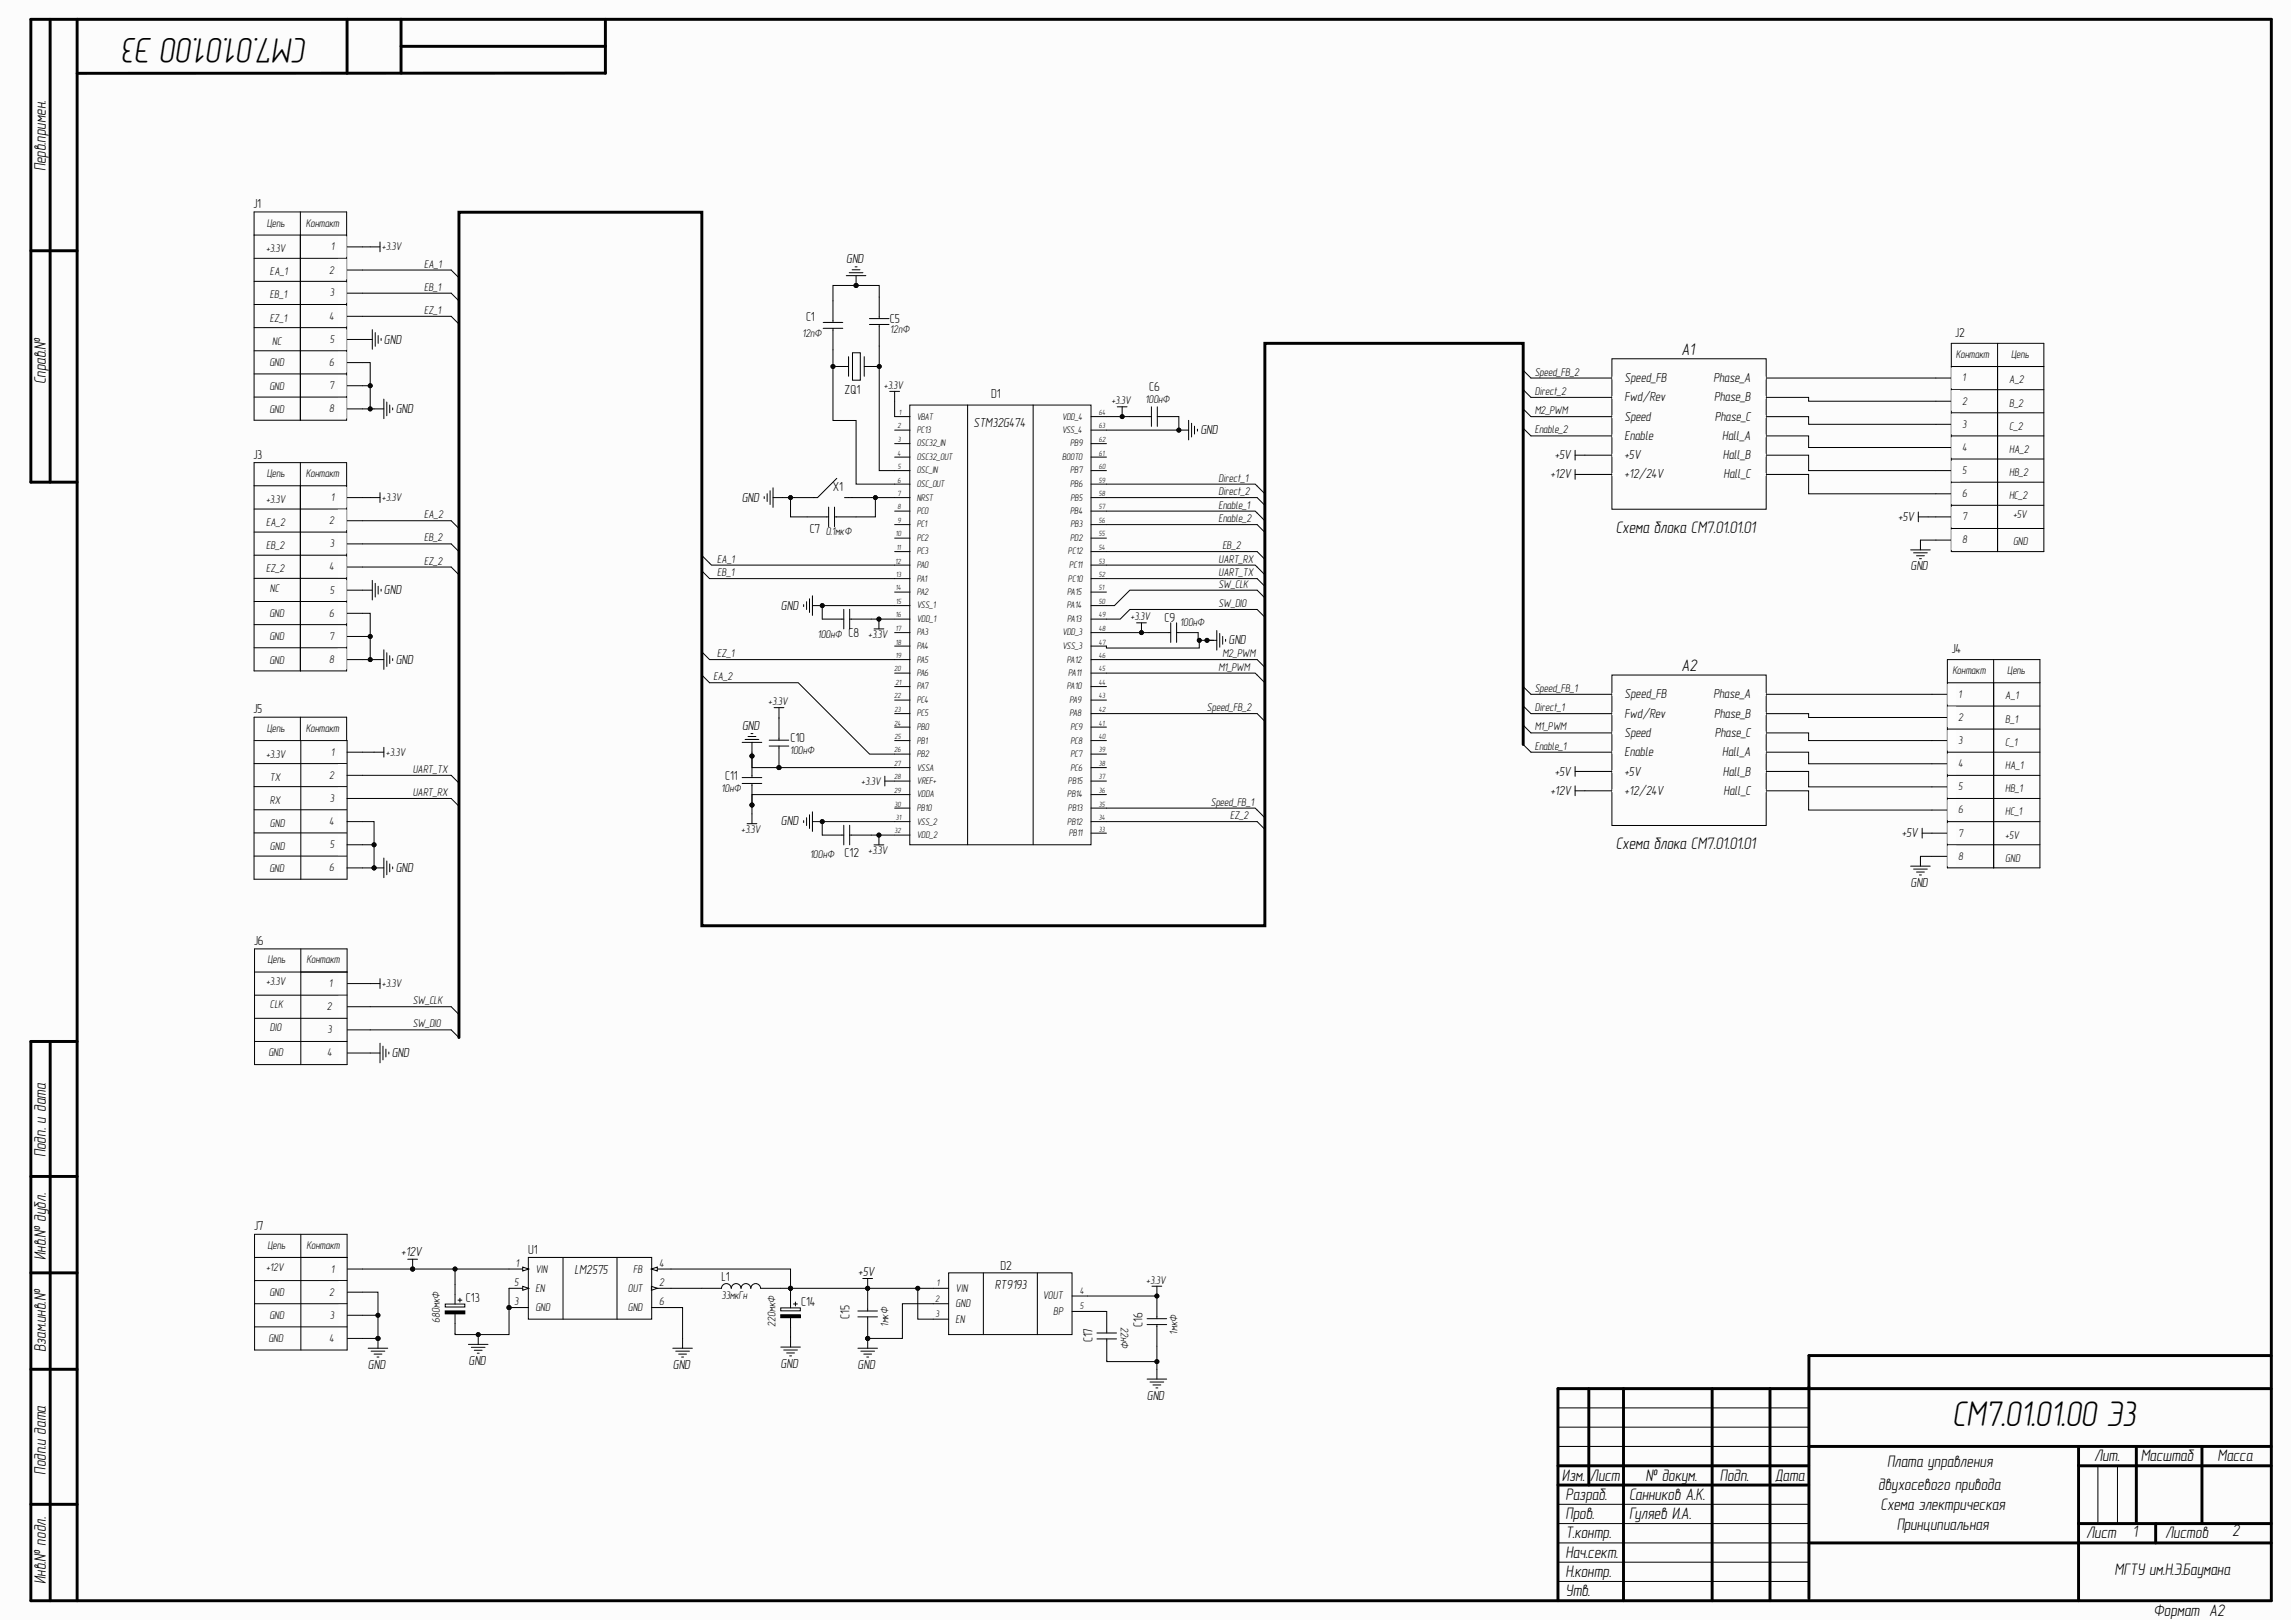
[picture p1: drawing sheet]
<svg xmlns="http://www.w3.org/2000/svg" width="594mm" height="420mm" viewBox="0 0 594 420" stroke-linecap="round" stroke-linejoin="round" font-family="sans-serif">
<defs><g id="words">
<g font-size="9.3">
<text x="79.6" y="9.7" transform="rotate(-180 79.6 9.7)">СМ7.01.01.00 Э3</text>
<text x="505.2" y="369.3">СМ7.01.01.00 Э3</text>
</g>
<g font-size="4.4">
<text x="435.2" y="92">A1</text>
<text x="418.2" y="137.9">Схема блока СМ7.01.01.01</text>
<text x="435.2" y="173.8">A2</text>
<text x="418.2" y="219.7">Схема блока СМ7.01.01.01</text>
<text x="404.2" y="383.3">Изм.</text>
<text x="411.5" y="383.3">Лист</text>
<text x="425.9" y="383.3">№ докум.</text>
<text x="445.1" y="383.3">Подп.</text>
<text x="459.3" y="383.3">Дата</text>
<text x="488.4" y="379.6">Плата управления</text>
<text x="542" y="378.3">Лит.</text>
<text x="554.1" y="378.3">Масштаб</text>
<text x="573.9" y="378.3">Масса</text>
<text x="405.2" y="388.3">Разраб.</text>
<text x="421.6" y="388.3">Санников А.К.</text>
<text x="486.1" y="385.7">двухосевого привода</text>
<text x="405.2" y="393.3">Пров.</text>
<text x="421.6" y="393.3">Гуляев И.А.</text>
<text x="486.7" y="391">Схема электрическая</text>
<text x="490.9" y="396">Принципиальная</text>
<text x="405.2" y="398.2">Т.контр.</text>
<text x="539.9" y="398.2">Лист</text>
<text x="551.9" y="398">1</text>
<text x="560.4" y="398.2">Листов</text>
<text x="577.7" y="397.7">2</text>
<text x="405.2" y="403.2">Нач.сект.</text>
<text x="547.3" y="407.7">МГТУ им.Н.Э.Баумана</text>
<text x="405.2" y="413.2">Утв.</text>
<text x="405.2" y="408.2">Н.контр.</text>
<text x="557.4" y="418.5">Формат A2</text>
</g>
<g font-size="4.3">
<text x="11.8" y="44.4" transform="rotate(-90 11.8 44.4)">Перв.примен.</text>
<text x="11.8" y="99.5" transform="rotate(-90 11.8 99.5)">Справ.№</text>
<text x="11.8" y="299.6" transform="rotate(-90 11.8 299.6)">Подп. и дата</text>
<text x="11.8" y="326.2" transform="rotate(-90 11.8 326.2)">Инв.№ дубл.</text>
<text x="11.8" y="350.1" transform="rotate(-90 11.8 350.1)">Взам.инв.№</text>
<text x="11.8" y="381.8" transform="rotate(-90 11.8 381.8)">Подп.и дата</text>
<text x="11.8" y="410.1" transform="rotate(-90 11.8 410.1)">Инв.№ подл.</text>
</g>
<g font-size="3.4">
<text x="65.5" y="53.8">J1</text>
<text x="219" y="68.1">GND</text>
<text x="208.6" y="83.2">C1</text>
<text x="230.3" y="83.5">C5</text>
<text x="99.4" y="88.9">GND</text>
<text x="506" y="87.1">J2</text>
<text x="297.4" y="101.1">C6</text>
<text x="420.5" y="98.9">Speed_FB</text>
<text x="443.4" y="98.9">Phase_A</text>
<text x="102.4" y="106.9">GND</text>
<text x="218.6" y="102.1">ZQ1</text>
<text x="256.5" y="103.1">D1</text>
<text x="420.5" y="103.9">Fwd/Rev</text>
<text x="443.6" y="103.9">Phase_B</text>
<text x="252" y="110.7">STM32G474</text>
<text x="310.7" y="112.4">GND</text>
<text x="420.5" y="108.9">Speed</text>
<text x="420.5" y="113.9">Enable</text>
<text x="443.8" y="108.9">Phase_C</text>
<text x="445.7" y="113.9">Hall_A</text>
<text x="65.5" y="118.8">J3</text>
<text x="402.4" y="118.9">+5V</text>
<text x="420.5" y="118.9">+5V</text>
<text x="445.9" y="118.9">Hall_B</text>
<text x="401.3" y="123.8">+12V</text>
<text x="420.5" y="123.8">+12/24V</text>
<text x="446.1" y="123.8">Hall_C</text>
<text x="192" y="129.8">GND</text>
<text x="215.6" y="127.1">X1</text>
<text x="491.3" y="134.8">+5V</text>
<text x="209.6" y="138">C7</text>
<text x="494.5" y="147.7">GND</text>
<text x="99.4" y="153.8">GND</text>
<text x="202.1" y="157.8">GND</text>
<text x="301.4" y="161">C9</text>
<text x="219.6" y="165">C8</text>
<text x="318" y="166.8">GND</text>
<text x="102.4" y="171.8">GND</text>
<text x="505" y="169">J4</text>
<text x="65.5" y="184.7">J5</text>
<text x="420.5" y="180.8">Speed_FB</text>
<text x="420.5" y="185.8">Fwd/Rev</text>
<text x="443.4" y="180.8">Phase_A</text>
<text x="443.6" y="185.8">Phase_B</text>
<text x="192.1" y="188.9">GND</text>
<text x="204.6" y="192">C10</text>
<text x="420.5" y="190.8">Speed</text>
<text x="443.8" y="190.8">Phase_C</text>
<text x="420.5" y="195.8">Enable</text>
<text x="445.7" y="195.8">Hall_A</text>
<text x="187.7" y="202">C11</text>
<text x="402.4" y="200.8">+5V</text>
<text x="420.5" y="200.8">+5V</text>
<text x="445.9" y="200.8">Hall_B</text>
<text x="401.3" y="205.8">+12V</text>
<text x="420.5" y="205.8">+12/24V</text>
<text x="446.1" y="205.8">Hall_C</text>
<text x="202.1" y="213.7">GND</text>
<text x="218.6" y="221.9">C12</text>
<text x="492.2" y="216.7">+5V</text>
<text x="102.4" y="225.7">GND</text>
<text x="494.5" y="229.6">GND</text>
<text x="65.7" y="244.6">J6</text>
<text x="101.4" y="273.6">GND</text>
<text x="65.7" y="318.5">J7</text>
<text x="103.8" y="325.2">+12V</text>
<text x="136.7" y="324.5">U1</text>
<text x="148.7" y="329.8">LM2575</text>
<text x="259" y="328.8">D2</text>
<text x="186.7" y="331.5">L1</text>
<text x="222.1" y="330.3">+5V</text>
<text x="257.5" y="333.7">RT9193</text>
<text x="120.6" y="337.1">C13</text>
<text x="207.4" y="338.1">C14</text>
<text x="219.9" y="341.5" transform="rotate(-90 219.9 341.5)">C15</text>
<text x="282.7" y="347.5" transform="rotate(-90 282.7 347.5)">C17</text>
<text x="295.7" y="343.5" transform="rotate(-90 295.7 343.5)">C16</text>
<text x="121.3" y="353.4">GND</text>
<text x="95.2" y="354.4">GND</text>
<text x="174.2" y="354.4">GND</text>
<text x="202" y="354.1">GND</text>
<text x="222" y="354.4">GND</text>
<text x="296.8" y="362.4">GND</text>
</g>
<g font-size="2.9">
<text x="69" y="58.7">Цепь</text>
<text x="79.2" y="58.7">Контакт</text>
<text x="68.9" y="65.3">+3.3V</text>
<text x="85.6" y="64.8">1</text>
<text x="98.9" y="64.8">+3.3V</text>
<text x="69.9" y="71.3">EA_1</text>
<text x="85.2" y="70.8">2</text>
<text x="109.8" y="69.3">EA_1</text>
<text x="69.9" y="77.3">EB_1</text>
<text x="85.3" y="76.8">3</text>
<text x="109.8" y="75.2">EB_1</text>
<text x="69.9" y="83.3">EZ_1</text>
<text x="85.2" y="82.8">4</text>
<text x="109.8" y="81.2">EZ_1</text>
<text x="70.5" y="89.3">NC</text>
<text x="85.3" y="88.8">5</text>
<text x="207.6" y="87.2">12пФ</text>
<text x="230.3" y="86.1">12пФ</text>
<text x="69.7" y="94.8">GND</text>
<text x="85.2" y="94.8">6</text>
<text x="506.2" y="92.6">Контакт</text>
<text x="520.5" y="92.6">Цепь</text>
<text x="69.7" y="100.8">GND</text>
<text x="85.2" y="100.8">7</text>
<text x="228.7" y="100.7">+3.3V</text>
<text x="397.2" y="97.2">Speed_FB_2</text>
<text x="507.8" y="98.7">1</text>
<text x="520" y="99.2">A_2</text>
<text x="69.7" y="106.8">GND</text>
<text x="85.2" y="106.8">8</text>
<text x="287.6" y="104.6">+3.3V</text>
<text x="296.4" y="104.2">100нФ</text>
<text x="397.2" y="102.2">Direct_2</text>
<text x="397.2" y="107.2">M2_PWM</text>
<text x="507.8" y="104.7">2</text>
<text x="520" y="105.2">B_2</text>
<text x="397.2" y="112.2">Enable_2</text>
<text x="507.8" y="110.7">3</text>
<text x="520" y="111.2">C_2</text>
<text x="507.8" y="116.7">4</text>
<text x="520" y="117.2">HA_2</text>
<text x="69" y="123.5">Цепь</text>
<text x="79.2" y="123.5">Контакт</text>
<text x="315.3" y="124.7">Direct_1</text>
<text x="507.8" y="122.7">5</text>
<text x="520" y="123.2">HB_2</text>
<text x="68.9" y="130.2">+3.3V</text>
<text x="85.6" y="129.7">1</text>
<text x="98.9" y="129.7">+3.3V</text>
<text x="315.3" y="128.2">Direct_2</text>
<text x="315.3" y="131.7">Enable_1</text>
<text x="507.8" y="128.7">6</text>
<text x="520" y="129.2">HC_2</text>
<text x="68.9" y="136.2">EA_2</text>
<text x="85.2" y="135.7">2</text>
<text x="109.8" y="134.2">EA_2</text>
<text x="315.3" y="135.2">Enable_2</text>
<text x="507.8" y="134.7">7</text>
<text x="521" y="134.2">+5V</text>
<text x="68.9" y="142.2">EB_2</text>
<text x="85.3" y="141.7">3</text>
<text x="109.8" y="140.2">EB_2</text>
<text x="213.7" y="138.5">0.1мкФ</text>
<text x="316.4" y="142.2">EB_2</text>
<text x="507.8" y="140.7">8</text>
<text x="521" y="141.2">GND</text>
<text x="68.9" y="148.2">EZ_2</text>
<text x="85.2" y="147.7">4</text>
<text x="109.8" y="146.2">EZ_2</text>
<text x="185.6" y="145.6">EA_1</text>
<text x="185.6" y="149.2">EB_1</text>
<text x="315.3" y="149.2">UART_TX</text>
<text x="315.3" y="145.6">UART_RX</text>
<text x="69.9" y="153.2">NC</text>
<text x="85.3" y="153.7">5</text>
<text x="315.3" y="152.2">SW_CLK</text>
<text x="69.7" y="159.8">GND</text>
<text x="85.2" y="159.7">6</text>
<text x="292.6" y="160.6">+3.3V</text>
<text x="315.3" y="157.1">SW_DIO</text>
<text x="69.7" y="165.8">GND</text>
<text x="85.2" y="165.7">7</text>
<text x="211.6" y="165.1">100нФ</text>
<text x="224.7" y="165.3">+3.3V</text>
<text x="305.4" y="162.1">100нФ</text>
<text x="69.7" y="171.8">GND</text>
<text x="85.2" y="171.7">8</text>
<text x="185.6" y="170.2">EZ_1</text>
<text x="315.3" y="173.6">M1_PWM</text>
<text x="316.4" y="170.2">M2_PWM</text>
<text x="184.6" y="176.1">EA_2</text>
<text x="397.2" y="179.1">Speed_FB_1</text>
<text x="505.3" y="174.6">Контакт</text>
<text x="519.5" y="174.6">Цепь</text>
<text x="198.8" y="182.6">+3.3V</text>
<text x="312.4" y="184.1">Speed_FB_2</text>
<text x="397.2" y="184.1">Direct_1</text>
<text x="506.8" y="180.6">1</text>
<text x="519" y="181.1">A_1</text>
<text x="69" y="189.4">Цепь</text>
<text x="79.2" y="189.4">Контакт</text>
<text x="397.2" y="189.1">M1_PWM</text>
<text x="506.8" y="186.7">2</text>
<text x="519" y="187.1">B_1</text>
<text x="68.9" y="196.1">+3.3V</text>
<text x="85.6" y="195.6">1</text>
<text x="99.9" y="195.6">+3.3V</text>
<text x="204.4" y="195.3">100нФ</text>
<text x="397.2" y="194.1">Enable_1</text>
<text x="506.8" y="192.7">3</text>
<text x="519" y="193.1">C_1</text>
<text x="69.9" y="202.1">TX</text>
<text x="85.2" y="201.6">2</text>
<text x="106.8" y="200.1">UART_TX</text>
<text x="222.9" y="203.1">+3.3V</text>
<text x="506.8" y="198.6">4</text>
<text x="519" y="199.1">HA_1</text>
<text x="69.9" y="208">RX</text>
<text x="85.3" y="207.6">3</text>
<text x="106.8" y="206.1">UART_RX</text>
<text x="186.7" y="205.1">10нФ</text>
<text x="313.4" y="208.5">Speed_FB_1</text>
<text x="506.8" y="204.6">5</text>
<text x="519" y="205.1">HB_1</text>
<text x="69.9" y="214">GND</text>
<text x="85.2" y="213.6">4</text>
<text x="191.8" y="215.6">+3.3V</text>
<text x="318.4" y="212.1">EZ_2</text>
<text x="506.8" y="210.6">6</text>
<text x="519" y="211.1">HC_1</text>
<text x="69.9" y="220">GND</text>
<text x="85.3" y="219.5">5</text>
<text x="224.7" y="221.1">+3.3V</text>
<text x="506.8" y="216.6">7</text>
<text x="519" y="217.1">+5V</text>
<text x="69.7" y="225.6">GND</text>
<text x="85.2" y="225.5">6</text>
<text x="209.6" y="222.1">100нФ</text>
<text x="506.8" y="222.6">8</text>
<text x="519" y="223.1">GND</text>
<text x="69.2" y="249.4">Цепь</text>
<text x="79.3" y="249.4">Контакт</text>
<text x="68.9" y="255">+3.3V</text>
<text x="85.1" y="255.5">1</text>
<text x="98.9" y="255.5">+3.3V</text>
<text x="69.9" y="261">CLK</text>
<text x="84.6" y="261.6">2</text>
<text x="106.8" y="260">SW_CLK</text>
<text x="69.9" y="267">DIO</text>
<text x="84.8" y="267.5">3</text>
<text x="106.8" y="265.9">SW_DIO</text>
<text x="69.5" y="273.5">GND</text>
<text x="84.7" y="273.5">4</text>
<text x="69.2" y="323.3">Цепь</text>
<text x="79.3" y="323.3">Контакт</text>
<text x="68.9" y="328.9">+12V</text>
<text x="85.6" y="329.4">1</text>
<text x="133.4" y="327.9">1</text>
<text x="138.6" y="329.4">VIN</text>
<text x="163.8" y="329.4">FB</text>
<text x="170.6" y="327.9">4</text>
<text x="69.7" y="335.4">GND</text>
<text x="85.2" y="335.4">2</text>
<text x="133.1" y="332.9">5</text>
<text x="138.6" y="334.4">EN</text>
<text x="162.5" y="334.4">OUT</text>
<text x="170.6" y="332.9">2</text>
<text x="247.3" y="334.4">VIN</text>
<text x="296.7" y="332.3">+3.3V</text>
<text x="69.7" y="341.5">GND</text>
<text x="85.3" y="341.4">3</text>
<text x="133.1" y="337.9">3</text>
<text x="138.6" y="339.4">GND</text>
<text x="162.5" y="339.4">GND</text>
<text x="170.6" y="337.9">6</text>
<text x="186.7" y="336.2">33мкГн</text>
<text x="247.3" y="338.4">GND</text>
<text x="269.9" y="336.4">VOUT</text>
<text x="272.6" y="340.4">BP</text>
<text x="69.5" y="347.4">GND</text>
<text x="85.2" y="347.4">4</text>
<text x="113.8" y="342.5" transform="rotate(-90 113.8 342.5)">680мкФ</text>
<text x="200.7" y="343.5" transform="rotate(-90 200.7 343.5)">220мкФ</text>
<text x="229.9" y="343.5" transform="rotate(-90 229.9 343.5)">1мкФ</text>
<text x="247.3" y="342.4">EN</text>
<text x="290.1" y="343.5" transform="rotate(90 290.1 343.5)">22нФ</text>
<text x="304.8" y="345.5" transform="rotate(-90 304.8 345.5)">1мкФ</text>
</g>
<g font-size="2.5">
<text x="237.3" y="108.6">VBAT</text>
<text x="237.3" y="112.1">PC13</text>
<text x="274.9" y="108.6">VDD_4</text>
<text x="274.9" y="112.1">VSS_4</text>
<text x="237.3" y="115.6">OSC32_IN</text>
<text x="237.3" y="119.1">OSC32_OUT</text>
<text x="274.9" y="119.1">BOOT0</text>
<text x="277" y="115.6">PB9</text>
<text x="237.3" y="122.6">OSC_IN</text>
<text x="277" y="122.6">PB7</text>
<text x="237.3" y="126">OSC_OUT</text>
<text x="237.3" y="129.6">NRST</text>
<text x="277" y="126">PB6</text>
<text x="277.1" y="129.6">PB5</text>
<text x="237.3" y="133.1">PC0</text>
<text x="237.3" y="136.5">PC1</text>
<text x="277" y="133.1">PB4</text>
<text x="277.1" y="136.5">PB3</text>
<text x="237.3" y="140.1">PC2</text>
<text x="237.3" y="143.5">PC3</text>
<text x="276.4" y="143.5">PC12</text>
<text x="277" y="140.1">PD2</text>
<text x="237.3" y="147">PA0</text>
<text x="276.7" y="147">PC11</text>
<text x="237.3" y="150.6">PA1</text>
<text x="237.3" y="154">PA2</text>
<text x="276.2" y="154">PA15</text>
<text x="276.4" y="150.6">PC10</text>
<text x="237.3" y="157.5">VSS_1</text>
<text x="237.3" y="161">VDD_1</text>
<text x="276.1" y="157.5">PA14</text>
<text x="276.2" y="161">PA13</text>
<text x="237.3" y="164.5">PA3</text>
<text x="237.3" y="168">PA4</text>
<text x="275" y="164.5">VDD_3</text>
<text x="275" y="168">VSS_3</text>
<text x="237.3" y="171.5">PA5</text>
<text x="276.1" y="171.5">PA12</text>
<text x="237.3" y="175">PA6</text>
<text x="237.3" y="178.4">PA7</text>
<text x="276.1" y="178.4">PA10</text>
<text x="276.5" y="175">PA11</text>
<text x="237.3" y="182">PC4</text>
<text x="237.3" y="185.5">PC5</text>
<text x="276.8" y="182">PA9</text>
<text x="276.8" y="185.5">PA8</text>
<text x="237.3" y="188.9">PB0</text>
<text x="277.1" y="188.9">PC9</text>
<text x="237.3" y="192.5">PB1</text>
<text x="237.3" y="195.9">PB2</text>
<text x="277.1" y="192.5">PC8</text>
<text x="277.1" y="195.9">PC7</text>
<text x="237.3" y="199.5">VSSA</text>
<text x="237.3" y="203">VREF+</text>
<text x="276.4" y="203">PB15</text>
<text x="277.1" y="199.5">PC6</text>
<text x="237.3" y="206.4">VDDA</text>
<text x="237.3" y="210">PB10</text>
<text x="276.2" y="206.4">PB14</text>
<text x="276.4" y="210">PB13</text>
<text x="237.3" y="213.4">VSS_2</text>
<text x="276.2" y="213.4">PB12</text>
<text x="237.3" y="216.9">VDD_2</text>
<text x="276.6" y="216.4">PB11</text>
<text x="242.3" y="333">1</text>
<text x="279.5" y="335">4</text>
<text x="242" y="337">2</text>
<text x="242.1" y="341">3</text>
<text x="279.5" y="339">5</text>
</g>
<g font-size="2">
<text x="232.6" y="107.4">1</text>
<text x="284.4" y="107.4">64</text>
<text x="232.3" y="110.9">2</text>
<text x="284.4" y="110.9">63</text>
<text x="232.3" y="117.9">4</text>
<text x="232.4" y="114.5">3</text>
<text x="284.4" y="114.5">62</text>
<text x="284.4" y="117.9">61</text>
<text x="232.3" y="124.9">6</text>
<text x="232.4" y="121.4">5</text>
<text x="284.4" y="121.4">60</text>
<text x="284.4" y="124.9">59</text>
<text x="232.3" y="128.4">7</text>
<text x="232.3" y="131.9">8</text>
<text x="284.4" y="128.4">58</text>
<text x="284.4" y="131.9">57</text>
<text x="232.3" y="135.4">9</text>
<text x="284.4" y="135.4">56</text>
<text x="231.8" y="138.9">10</text>
<text x="232" y="142.4">11</text>
<text x="284.4" y="138.9">55</text>
<text x="284.4" y="142.4">54</text>
<text x="231.7" y="145.9">12</text>
<text x="231.9" y="149.4">13</text>
<text x="284.4" y="145.9">53</text>
<text x="284.4" y="149.4">52</text>
<text x="231.8" y="152.8">14</text>
<text x="284.4" y="152.8">51</text>
<text x="231.8" y="159.9">16</text>
<text x="231.9" y="156.4">15</text>
<text x="284.4" y="156.4">50</text>
<text x="284.4" y="159.9">49</text>
<text x="231.8" y="163.3">17</text>
<text x="231.8" y="166.9">18</text>
<text x="284.4" y="163.3">48</text>
<text x="284.4" y="166.9">47</text>
<text x="231.4" y="173.8">20</text>
<text x="231.8" y="170.3">19</text>
<text x="284.4" y="170.3">46</text>
<text x="284.4" y="173.8">45</text>
<text x="231.8" y="177.4">21</text>
<text x="284.4" y="177.4">44</text>
<text x="231.4" y="180.8">22</text>
<text x="231.5" y="184.3">23</text>
<text x="284.4" y="180.8">43</text>
<text x="284.4" y="184.3">42</text>
<text x="231.4" y="187.8">24</text>
<text x="231.5" y="191.3">25</text>
<text x="284.4" y="187.8">41</text>
<text x="284.4" y="191.3">40</text>
<text x="231.4" y="194.8">26</text>
<text x="284.4" y="194.8">39</text>
<text x="231.4" y="198.3">27</text>
<text x="231.4" y="201.8">28</text>
<text x="284.4" y="198.3">38</text>
<text x="284.4" y="201.8">37</text>
<text x="231.4" y="205.2">29</text>
<text x="231.5" y="208.8">30</text>
<text x="284.4" y="205.2">36</text>
<text x="284.4" y="208.8">35</text>
<text x="231.5" y="215.7">32</text>
<text x="231.9" y="212.3">31</text>
<text x="284.4" y="212.3">34</text>
<text x="284.4" y="215.3">33</text>
</g>
</g></defs>
<g fill="#fcfcfc">
<path d="M0 0h592.8v419.4h-592.8z" fill-rule="evenodd"/>
<path d="M0 0h592.8v419.4h-592.8z" fill-rule="evenodd"/>
</g>
<g fill="none" stroke="#000" stroke-width=".76">
<path d="M13 5v119.8M20 5v409.4M89.8 5v14M103.8 5v13.9M103.8 12h52.9M156.7 18.9l-136.7 .1M156.7 5v14M8 64.9h12M20 124.8h-12v-119.8h579.9v409.4h-579.9v-144.8h12M13 269.6v144.8M8 304.6h12M8 329.5h12"/>
<path d="M8 354.5h12M411.2 359.5v24.9M420.2 359.5v54.9M443.1 359.5v54.9M458.1 359.5v54.9M587.8 350.9h-119.6v62.9M587.9 359.5h-184.7v54.9M403.2 379.5h64.9M468.1 374.4h119.8M538 374.4v40M538 379.5h49.9M552.9 374.4v20"/>
<path d="M569.9 374.4v20M8 389.4h12M403.2 384.4h64.9M468.1 399.4h119.8M538 394.4h49.9M557.9 394.4v5"/>
</g>
<g fill="none" stroke="#000" stroke-width=".26">
<path d="M231.5 107.9h4M231.5 111.3h4M231.5 114.8h4M231.5 118.3h4M235.5 104.9h46.9v113.8h-46.9zM250.4 104.9v113.8M267.4 104.9v113.8M282.4 107.9h4M282.4 111.3h4M282.4 114.8h4M282.4 118.3h4M231.5 121.8h4"/>
<path d="M231.5 125.3h4M231.5 128.8h4M231.5 132.3h4M231.5 135.8h4M231.5 139.3h4M282.4 121.8h4M282.4 125.3h4M282.4 128.8h4M282.4 132.3h4M282.4 135.8h4M282.4 139.3h4M231.5 142.8h4"/>
<path d="M231.5 146.3h4M231.5 149.8h4M231.5 153.3h4M231.5 156.8h4M282.4 142.8h4M282.4 146.3h4M282.4 149.8h4M282.4 153.3h4M282.4 156.8h4M231.5 160.3h4M231.5 163.8h4M231.5 167.3h4"/>
<path d="M231.5 170.8h4M231.5 174.3h4M231.5 177.7h4M282.4 160.3h4M282.4 163.8h4M282.4 167.3h4M282.4 170.8h4M282.4 174.3h4M282.4 177.7h4M417.2 174.8h39.9v38.9h-39.9zM231.5 181.2h4M231.5 184.7h4"/>
<path d="M231.5 188.2h4M231.5 191.7h4M231.5 195.2h4M231.5 198.7h4M282.4 181.2h4M282.4 184.7h4M282.4 188.2h4M282.4 191.7h4M282.4 195.2h4M282.4 198.7h4M231.5 202.2h4M231.5 205.7h4"/>
<path d="M231.5 209.2h4M231.5 212.7h4M231.5 216.2h4M282.4 202.2h4M282.4 205.7h4M282.4 209.2h4M282.4 212.7h4M282.4 215.7h4M241.5 333.5h4M241.5 337.5h4M245.5 329.5h32v16h-32zM254.5 329.5v16"/>
<path d="M268.5 329.5v16M277.5 335.5h4M277.5 339.5h4M241.5 341.5h4M403.2 374.4h64.9M403.2 364.5h64.9M403.2 369.5h64.9M543 379.5v14.9M548 379.5v14.9M403.2 394.4h64.9M403.2 399.4h64.9M403.2 389.4h64.9"/>
<path d="M403.2 409.4h64.9M403.2 404.4h64.9"/>
</g>
<path d="M456.1 178.7l1 1-1 1.1-1-1.1 1-1v2.1z" fill-rule="evenodd" fill="#fefefe"/>
<path d="M456.1 178.7l1 1-1 1.1-1-1.1 1-1v2.1z" fill="none" stroke="#fefefe" stroke-width=".26"/>
<path d="M456.1 183.7l1 1-1 1.1-1-1.1 1-1v2.1z" fill-rule="evenodd" fill="#fefefe"/>
<path d="M456.1 183.7l1 1-1 1.1-1-1.1 1-1v2.1z" fill="none" stroke="#fefefe" stroke-width=".26"/>
<path d="M456.1 188.7l1 1-1 1.1-1-1.1 1-1v2.1z" fill-rule="evenodd" fill="#fefefe"/>
<path d="M456.1 188.7l1 1-1 1.1-1-1.1 1-1v2.1z" fill="none" stroke="#fefefe" stroke-width=".26"/>
<path d="M456.1 193.7l1 1-1 1-1-1 1-1v2z" fill-rule="evenodd" fill="#fefefe"/>
<path d="M456.1 193.7l1 1-1 1-1-1 1-1v2z" fill="none" stroke="#fefefe" stroke-width=".26"/>
<path d="M456.1 198.7l1 1-1 1-1-1 1-1v2z" fill-rule="evenodd" fill="#fefefe"/>
<path d="M456.1 198.7l1 1-1 1-1-1 1-1v2z" fill="none" stroke="#fefefe" stroke-width=".26"/>
<path d="M456.1 203.7l1 1-1 1-1-1 1-1v2z" fill-rule="evenodd" fill="#fefefe"/>
<path d="M456.1 203.7l1 1-1 1-1-1 1-1v2z" fill="none" stroke="#fefefe" stroke-width=".26"/>
<path d="M418.2 178.7l1 1-1 1.1-1-1.1 1-1v2.1z" fill-rule="evenodd" fill="#fefefe"/>
<path d="M418.2 178.7l1 1-1 1.1-1-1.1 1-1v2.1z" fill="none" stroke="#fefefe" stroke-width=".26"/>
<path d="M418.2 183.7l1 1-1 1.1-1-1.1 1-1v2.1z" fill-rule="evenodd" fill="#fefefe"/>
<path d="M418.2 183.7l1 1-1 1.1-1-1.1 1-1v2.1z" fill="none" stroke="#fefefe" stroke-width=".26"/>
<path d="M418.2 188.7l1 1-1 1.1-1-1.1 1-1v2.1z" fill-rule="evenodd" fill="#fefefe"/>
<path d="M418.2 188.7l1 1-1 1.1-1-1.1 1-1v2.1z" fill="none" stroke="#fefefe" stroke-width=".26"/>
<path d="M418.2 193.7l1 1-1 1-1-1 1-1v2z" fill-rule="evenodd" fill="#fefefe"/>
<path d="M418.2 193.7l1 1-1 1-1-1 1-1v2z" fill="none" stroke="#fefefe" stroke-width=".26"/>
<path d="M418.2 198.7l1 1-1 1-1-1 1-1v2z" fill-rule="evenodd" fill="#fefefe"/>
<path d="M418.2 198.7l1 1-1 1-1-1 1-1v2z" fill="none" stroke="#fefefe" stroke-width=".26"/>
<path d="M418.2 203.7l1 1-1 1-1-1 1-1v2z" fill-rule="evenodd" fill="#fefefe"/>
<path d="M418.2 203.7l1 1-1 1-1-1 1-1v2z" fill="none" stroke="#fefefe" stroke-width=".26"/>
<path d="M417.2 92.9h39.9v38.9h-39.9z" fill="none" stroke="#000" stroke-width=".26"/>
<path d="M456.1 96.9l1 1-1 1-1-1 1-1v2z" fill-rule="evenodd" fill="#fefefe"/>
<path d="M456.1 96.9l1 1-1 1-1-1 1-1v2z" fill="none" stroke="#fefefe" stroke-width=".26"/>
<path d="M456.1 101.9l1 1-1 1-1-1 1-1v2z" fill-rule="evenodd" fill="#fefefe"/>
<path d="M456.1 101.9l1 1-1 1-1-1 1-1v2z" fill="none" stroke="#fefefe" stroke-width=".26"/>
<path d="M456.1 106.8l1 1.1-1 1-1-1 1-1.1v2.1z" fill-rule="evenodd" fill="#fefefe"/>
<path d="M456.1 106.8l1 1.1-1 1-1-1 1-1.1v2.1z" fill="none" stroke="#fefefe" stroke-width=".26"/>
<path d="M456.1 111.8l1 1-1 1.1-1-1.1 1-1v2.1z" fill-rule="evenodd" fill="#fefefe"/>
<path d="M456.1 111.8l1 1-1 1.1-1-1.1 1-1v2.1z" fill="none" stroke="#fefefe" stroke-width=".26"/>
<path d="M456.1 116.8l1 1-1 1.1-1-1.1 1-1v2.1z" fill-rule="evenodd" fill="#fefefe"/>
<path d="M456.1 116.8l1 1-1 1.1-1-1.1 1-1v2.1z" fill="none" stroke="#fefefe" stroke-width=".26"/>
<path d="M456.1 121.8l1 1-1 1-1-1 1-1v2z" fill-rule="evenodd" fill="#fefefe"/>
<path d="M456.1 121.8l1 1-1 1-1-1 1-1v2z" fill="none" stroke="#fefefe" stroke-width=".26"/>
<path d="M418.2 96.9l1 1-1 1-1-1 1-1v2z" fill-rule="evenodd" fill="#fefefe"/>
<path d="M418.2 96.9l1 1-1 1-1-1 1-1v2z" fill="none" stroke="#fefefe" stroke-width=".26"/>
<path d="M418.2 101.9l1 1-1 1-1-1 1-1v2z" fill-rule="evenodd" fill="#fefefe"/>
<path d="M418.2 101.9l1 1-1 1-1-1 1-1v2z" fill="none" stroke="#fefefe" stroke-width=".26"/>
<path d="M418.2 106.8l1 1.1-1 1-1-1 1-1.1v2.1z" fill-rule="evenodd" fill="#fefefe"/>
<path d="M418.2 106.8l1 1.1-1 1-1-1 1-1.1v2.1z" fill="none" stroke="#fefefe" stroke-width=".26"/>
<path d="M418.2 111.8l1 1-1 1.1-1-1.1 1-1v2.1z" fill-rule="evenodd" fill="#fefefe"/>
<path d="M418.2 111.8l1 1-1 1.1-1-1.1 1-1v2.1z" fill="none" stroke="#fefefe" stroke-width=".26"/>
<path d="M418.2 116.8l1 1-1 1.1-1-1.1 1-1v2.1z" fill-rule="evenodd" fill="#fefefe"/>
<path d="M418.2 116.8l1 1-1 1.1-1-1.1 1-1v2.1z" fill="none" stroke="#fefefe" stroke-width=".26"/>
<path d="M418.2 121.8l1 1-1 1-1-1 1-1v2z" fill-rule="evenodd" fill="#fefefe"/>
<path d="M418.2 121.8l1 1-1 1-1-1 1-1v2z" fill="none" stroke="#fefefe" stroke-width=".26"/>
<g fill="none" stroke="#000" stroke-width=".26">
<path d="M77.9 319.5v6M65.9 325.5v-6h23.9v6M65.9 331.5h23.9M65.9 337.5h23.9M88.8 328.5h5M88.8 334.5h5M299.4 335.8v5.6M65.9 343.5h23.9M65.9 349.5h23.9M88.8 340.5h5M88.8 346.5h5M296.9 342.9h5.1"/>
<path d="M296.9 341.4h5.1M299.4 342.9v5.6"/>
</g>
<path d="M87.7 344h2v5h-2z" fill-rule="evenodd" fill="#fefefe"/>
<path d="M87.7 344h2v5h-2z" fill="none" stroke="#fefefe" stroke-width=".26"/>
<path d="M87.7 337.9h2v5.1h-2z" fill-rule="evenodd" fill="#fefefe"/>
<path d="M87.7 337.9h2v5.1h-2z" fill="none" stroke="#fefefe" stroke-width=".26"/>
<path d="M87.7 331.8h2v5.1h-2z" fill-rule="evenodd" fill="#fefefe"/>
<path d="M87.7 331.8h2v5.1h-2z" fill="none" stroke="#fefefe" stroke-width=".26"/>
<path d="M87.7 326h2v5h-2z" fill-rule="evenodd" fill="#fefefe"/>
<path d="M87.7 326h2v5h-2z" fill="none" stroke="#fefefe" stroke-width=".26"/>
<g fill="none" stroke="#000" stroke-width=".26">
<path d="M501 97.9h5.1M505 88.9h24v53.9h-24zM505 94.9h24M517 88.9v53.9M501 103.9h5.1M501 109.8h5.1M501 115.8h5.1M505 100.9h24M505 106.9h24M505 112.8h24M505 118.8h24M501 121.8h5.1"/>
<path d="M501 127.8h5.1M501 133.8h5.1M501 139.8h5.1M505 124.8h24M505 130.8h24M505 136.8h24M77.9 325.5v24M89.8 325.5h-23.9v24M89.8 325.5v24"/>
</g>
<path d="M505.2 137.2h2v5h-2z" fill-rule="evenodd" fill="#fefefe"/>
<path d="M505.2 137.2h2v5h-2z" fill="none" stroke="#fefefe" stroke-width=".26"/>
<path d="M505.2 131.3h2v5.1h-2z" fill-rule="evenodd" fill="#fefefe"/>
<path d="M505.2 131.3h2v5.1h-2z" fill="none" stroke="#fefefe" stroke-width=".26"/>
<path d="M505.2 125.2h2v5.1h-2z" fill-rule="evenodd" fill="#fefefe"/>
<path d="M505.2 125.2h2v5.1h-2z" fill="none" stroke="#fefefe" stroke-width=".26"/>
<path d="M505.2 119.4h2v5.1h-2z" fill-rule="evenodd" fill="#fefefe"/>
<path d="M505.2 119.4h2v5.1h-2z" fill="none" stroke="#fefefe" stroke-width=".26"/>
<path d="M505.2 113.3h2v5.1h-2z" fill-rule="evenodd" fill="#fefefe"/>
<path d="M505.2 113.3h2v5.1h-2z" fill="none" stroke="#fefefe" stroke-width=".26"/>
<path d="M505.2 107.2h2v5.1h-2z" fill-rule="evenodd" fill="#fefefe"/>
<path d="M505.2 107.2h2v5.1h-2z" fill="none" stroke="#fefefe" stroke-width=".26"/>
<path d="M505.2 101.1h2v5.1h-2z" fill-rule="evenodd" fill="#fefefe"/>
<path d="M505.2 101.1h2v5.1h-2z" fill="none" stroke="#fefefe" stroke-width=".26"/>
<path d="M505.2 95.3h2v5.1h-2z" fill-rule="evenodd" fill="#fefefe"/>
<path d="M505.2 95.3h2v5.1h-2z" fill="none" stroke="#fefefe" stroke-width=".26"/>
<g fill="none" stroke="#000" stroke-width=".26">
<path d="M496.5 132.5v2.6M496.5 133.8h2.5M497 139.8v2.6M494.5 142.4h5.1M495.3 143.1h3.5M496 143.9h2.1M496.8 144.6h.5M500 179.7h5.1M504 170.8h24v53.9h-24zM504 176.8h24M516 170.8v53.9M500 185.7h5.1"/>
<path d="M500 191.7h5.1M500 197.7h5.1M504 188.7h24M504 194.7h24M504 182.8h24M500 203.7h5.1M500 209.7h5.1M500 215.7h5.1M504 200.7h24M504 206.7h24M504 212.7h24M504 218.7h24"/>
<path d="M500 221.7h5.1"/>
</g>
<path d="M504.1 219h2.1v5.1h-2.1z" fill-rule="evenodd" fill="#fefefe"/>
<path d="M504.1 219h2.1v5.1h-2.1z" fill="none" stroke="#fefefe" stroke-width=".26"/>
<path d="M504.1 213.2h2.1v5.1h-2.1z" fill-rule="evenodd" fill="#fefefe"/>
<path d="M504.1 213.2h2.1v5.1h-2.1z" fill="none" stroke="#fefefe" stroke-width=".26"/>
<path d="M504.1 207.1h2.1v5.1h-2.1z" fill-rule="evenodd" fill="#fefefe"/>
<path d="M504.1 207.1h2.1v5.1h-2.1z" fill="none" stroke="#fefefe" stroke-width=".26"/>
<path d="M504.1 201.3h2.1v5.1h-2.1z" fill-rule="evenodd" fill="#fefefe"/>
<path d="M504.1 201.3h2.1v5.1h-2.1z" fill="none" stroke="#fefefe" stroke-width=".26"/>
<path d="M504.1 195.2h2.1v5.1h-2.1z" fill-rule="evenodd" fill="#fefefe"/>
<path d="M504.1 195.2h2.1v5.1h-2.1z" fill="none" stroke="#fefefe" stroke-width=".26"/>
<path d="M504.1 189.1h2.1v5.1h-2.1z" fill-rule="evenodd" fill="#fefefe"/>
<path d="M504.1 189.1h2.1v5.1h-2.1z" fill="none" stroke="#fefefe" stroke-width=".26"/>
<path d="M504.1 183h2.1v5.1h-2.1z" fill-rule="evenodd" fill="#fefefe"/>
<path d="M504.1 183h2.1v5.1h-2.1z" fill="none" stroke="#fefefe" stroke-width=".26"/>
<path d="M504.1 177.2h2.1v5.1h-2.1z" fill-rule="evenodd" fill="#fefefe"/>
<path d="M504.1 177.2h2.1v5.1h-2.1z" fill="none" stroke="#fefefe" stroke-width=".26"/>
<path d="M497.5 214.4v2.6M497.5 215.7h2.5M494.5 224.2h5.1M495.3 225h3.5M496 225.7h2.1M496.8 226.5h.5M497 221.7v2.5" fill="none" stroke="#000" stroke-width=".26"/>
<circle cx="131.7" cy="338.5" r=".51" fill="#0e0e0e"/>
<circle cx="131.7" cy="338.5" r=".51" fill="none" stroke="#0e0e0e" stroke-width=".26"/>
<path d="M131.7 328.5h5.1" fill="none" stroke="#000" stroke-width=".26"/>
<path d="M135.3 328l1.5 .5-1.5 .5z" fill="#fbfbfb"/>
<path d="M131.7 333.5h5.1M135.3 328l1.5 .5-1.5 .5z" fill="none" stroke="#000" stroke-width=".26"/>
<path d="M135.3 333l1.5 .5-1.5 .5z" fill="#fbfbfb"/>
<path d="M135.3 333l1.5 .5-1.5 .5zM168.6 333.5h5.1" fill="none" stroke="#000" stroke-width=".26"/>
<path d="M168.6 333l1.5 .5-1.5 .5z" fill="#fbfbfb"/>
<path d="M168.6 333l1.5 .5-1.5 .5zM168.6 328.5h5.1" fill="none" stroke="#000" stroke-width=".26"/>
<path d="M168.6 328.5l1.5-.5v1z" fill="#fbfbfb"/>
<path d="M131.7 338.5h5.1M168.6 328.5l1.5-.5v1z" fill="none" stroke="#000" stroke-width=".26"/>
<circle cx="131.7" cy="338.5" r=".51" fill="#0e0e0e"/>
<circle cx="131.7" cy="338.5" r=".51" fill="none" stroke="#0e0e0e" stroke-width=".26"/>
<path d="M136.7 325.5h32v16h-32zM145.7 325.5v16M159.7 325.5v16M168.6 338.5h5.1" fill="none" stroke="#000" stroke-width=".26"/>
<circle cx="224.6" cy="346.5" r=".51" fill="#0e0e0e"/>
<circle cx="224.6" cy="346.5" r=".51" fill="none" stroke="#0e0e0e" stroke-width=".26"/>
<path d="M222 339.4h5.1M224.6 338.9v.5M222 340.9h5.1M224.6 340.9v5.6" fill="none" stroke="#000" stroke-width=".26"/>
<circle cx="224.6" cy="346.5" r=".51" fill="#0e0e0e"/>
<circle cx="224.6" cy="346.5" r=".51" fill="none" stroke="#0e0e0e" stroke-width=".26"/>
<path d="M224.6 333.8v5.1M222 349h5.1M222.8 349.8h3.6M223.6 350.5h2M224.3 351.3h.5M224.6 346.5v2.5" fill="none" stroke="#000" stroke-width=".26"/>
<circle cx="224.6" cy="346.5" r=".51" fill="#0e0e0e"/>
<circle cx="224.6" cy="346.5" r=".51" fill="none" stroke="#0e0e0e" stroke-width=".26"/>
<path d="M286.4 339.5v5.6M298.2 333h2.5M299.4 333v2.5M283.9 345.1h5.1M283.9 346.6h5.1M286.5 346.6v5.6M296.9 357h5.1M297.6 357.8h3.6M298.4 358.5h2M299.2 359.3h.5M299.4 354.5v2.5" fill="none" stroke="#000" stroke-width=".26"/>
<circle cx="299.4" cy="335.5" r=".51" fill="#0e0e0e"/>
<circle cx="299.4" cy="335.5" r=".51" fill="none" stroke="#0e0e0e" stroke-width=".26"/>
<path d="M105.5 326h2.6M106.8 326v2.5" fill="none" stroke="#000" stroke-width=".26"/>
<circle cx="106.8" cy="328.5" r=".51" fill="#0e0e0e"/>
<circle cx="106.8" cy="328.5" r=".51" fill="none" stroke="#0e0e0e" stroke-width=".26"/>
<path d="M115.2 337.6h5.1v.8h-5.1z" fill-rule="evenodd" fill="#fefefe"/>
<path d="M115.2 337.6h5.1v.8h-5.1zM115.2 339.4h5.1v.7h-5.1zM117.8 332.5v5.1M118.5 336.6h1M119 336.1v1M181.7 333.5h5a1.27 1.27 0 0 1 1.3-1.2 1.27 1.27 0 0 1 1.3 1.2 1.27 1.27 0 0 1 1.2-1.2 1.27 1.27 0 0 1 1.3 1.2 1.27 1.27 0 0 1 1.3-1.2 1.27 1.27 0 0 1 1.2 1.2 1.27 1.27 0 0 1 1.3-1.2 1.27 1.27 0 0 1 1.3 1.2h5M223.3 331h2.5M224.6 331v2.5M117.8 340.1v5.1" fill="none" stroke="#000" stroke-width=".26"/>
<path d="M115.2 339.4h5.1v.7h-5.1z" fill-rule="evenodd" fill="#000"/>
<circle cx="224.6" cy="333.5" r=".51" fill="#0e0e0e"/>
<circle cx="224.6" cy="333.5" r=".51" fill="none" stroke="#0e0e0e" stroke-width=".26"/>
<path d="M121.2 348h5.1M122 348.8h3.5M122.8 349.6h2M123.5 350.3h.5M123.8 345.5v2.5" fill="none" stroke="#000" stroke-width=".26"/>
<circle cx="123.8" cy="345.5" r=".51" fill="#0e0e0e"/>
<circle cx="123.8" cy="345.5" r=".51" fill="none" stroke="#0e0e0e" stroke-width=".26"/>
<circle cx="204.6" cy="333.5" r=".51" fill="#0e0e0e"/>
<circle cx="204.6" cy="333.5" r=".51" fill="none" stroke="#0e0e0e" stroke-width=".26"/>
<path d="M202.1 338.6h5v.7h-5z" fill-rule="evenodd" fill="#fefefe"/>
<path d="M202.1 338.6h5v.7h-5zM204.6 333.5v5.1M205.4 337.6h1M205.9 337.1v1M202.1 340.4h5v.7h-5zM204.6 341.1v2.6" fill="none" stroke="#000" stroke-width=".26"/>
<path d="M202.1 340.4h5v.7h-5z" fill-rule="evenodd" fill="#000"/>
<circle cx="204.6" cy="333.5" r=".51" fill="#0e0e0e"/>
<circle cx="204.6" cy="333.5" r=".51" fill="none" stroke="#0e0e0e" stroke-width=".26"/>
<g fill="none" stroke="#000" stroke-width=".26">
<path d="M95.3 349h5.1M96.1 349.8h3.5M96.8 350.5h2M97.6 351.3h.5M97.8 346.5v2.5M174.1 349h5.1M174.9 349.8h3.5M175.7 350.5h2M176.4 351.3h.5M176.7 346.5v2.5M202.1 348.7h5M202.8 349.5h3.6"/>
<path d="M203.6 350.3h2M204.4 351h.5M204.6 343.7v5"/>
</g>
<circle cx="97.8" cy="346.5" r=".51" fill="#0e0e0e"/>
<circle cx="97.8" cy="346.5" r=".51" fill="none" stroke="#0e0e0e" stroke-width=".26"/>
<path d="M65.9 251.6v-6h23.9v6M65.9 257.6h23.9M77.9 245.6v6M88.2 254.6h7.6M65.9 263.6h23.9M65.9 269.6h23.9M65.9 275.6h23.9M88.2 260.6h7.6M88.2 266.6h7.6M88.2 272.6h7.6" fill="none" stroke="#000" stroke-width=".26"/>
<path d="M87.7 270.1h2v5.1h-2z" fill-rule="evenodd" fill="#fefefe"/>
<path d="M87.7 270.1h2v5.1h-2z" fill="none" stroke="#fefefe" stroke-width=".26"/>
<path d="M87.7 264h2v5.1h-2z" fill-rule="evenodd" fill="#fefefe"/>
<path d="M87.7 264h2v5.1h-2z" fill="none" stroke="#fefefe" stroke-width=".26"/>
<path d="M87.7 257.9h2v5.1h-2z" fill-rule="evenodd" fill="#fefefe"/>
<path d="M87.7 257.9h2v5.1h-2z" fill="none" stroke="#fefefe" stroke-width=".26"/>
<path d="M87.7 252.1h2v5.1h-2z" fill-rule="evenodd" fill="#fefefe"/>
<path d="M87.7 252.1h2v5.1h-2z" fill="none" stroke="#fefefe" stroke-width=".26"/>
<g fill="none" stroke="#000" stroke-width=".26">
<path d="M65.8 191.7v-6h23.9v6M65.8 197.7h23.9M77.7 185.7v6M88.8 194.7h5M65.8 203.6h23.9M65.8 209.6h23.9M65.8 215.6h23.9M88.8 200.7h5M88.8 206.7h5M88.8 212.7h5M88.8 218.7h5M65.8 221.6h23.9"/>
<path d="M65.8 227.6h23.9M88.8 224.7h5M77.9 251.6v24M65.9 275.6v-24h23.9v24"/>
</g>
<path d="M87.6 222h2v5.1h-2z" fill-rule="evenodd" fill="#fefefe"/>
<path d="M87.6 222h2v5.1h-2z" fill="none" stroke="#fefefe" stroke-width=".26"/>
<path d="M87.6 216.2h2v5.1h-2z" fill-rule="evenodd" fill="#fefefe"/>
<path d="M87.6 216.2h2v5.1h-2z" fill="none" stroke="#fefefe" stroke-width=".26"/>
<path d="M87.6 210.1h2v5.1h-2z" fill-rule="evenodd" fill="#fefefe"/>
<path d="M87.6 210.1h2v5.1h-2z" fill="none" stroke="#fefefe" stroke-width=".26"/>
<path d="M87.6 204h2v5.1h-2z" fill-rule="evenodd" fill="#fefefe"/>
<path d="M87.6 204h2v5.1h-2z" fill="none" stroke="#fefefe" stroke-width=".26"/>
<path d="M87.6 197.9h2v5.1h-2z" fill-rule="evenodd" fill="#fefefe"/>
<path d="M87.6 197.9h2v5.1h-2z" fill="none" stroke="#fefefe" stroke-width=".26"/>
<path d="M87.6 192.1h2v5.1h-2z" fill-rule="evenodd" fill="#fefefe"/>
<path d="M87.6 192.1h2v5.1h-2z" fill="none" stroke="#fefefe" stroke-width=".26"/>
<g fill="none" stroke="#000" stroke-width=".26">
<path d="M65.8 119.8h23.9v53.9h-23.9zM77.7 119.8v53.9M65.8 125.8h23.9M65.8 131.8h23.9M65.8 137.7h23.9M88.7 128.8h5.1M88.7 134.8h5.1M65.8 143.7h23.9M65.8 149.7h23.9M65.8 155.7h23.9M88.7 140.8h5.1M88.7 146.8h5.1"/>
<path d="M88.7 152.8h5.1M88.7 158.8h5.1M65.8 161.7h23.9M65.8 167.7h23.9M88.7 164.8h5.1M88.7 170.8h5.1M65.8 191.7v35.9M65.9 191.7h23.9v36M77.9 191.7v36"/>
</g>
<path d="M87.6 168.1h2v5h-2z" fill-rule="evenodd" fill="#fefefe"/>
<path d="M87.6 168.1h2v5h-2z" fill="none" stroke="#fefefe" stroke-width=".26"/>
<path d="M87.6 162.2h2v5.1h-2z" fill-rule="evenodd" fill="#fefefe"/>
<path d="M87.6 162.2h2v5.1h-2z" fill="none" stroke="#fefefe" stroke-width=".26"/>
<path d="M87.6 156.1h2v5.1h-2z" fill-rule="evenodd" fill="#fefefe"/>
<path d="M87.6 156.1h2v5.1h-2z" fill="none" stroke="#fefefe" stroke-width=".26"/>
<path d="M87.6 150.3h2v5.1h-2z" fill-rule="evenodd" fill="#fefefe"/>
<path d="M87.6 150.3h2v5.1h-2z" fill="none" stroke="#fefefe" stroke-width=".26"/>
<path d="M87.6 144.2h2v5.1h-2z" fill-rule="evenodd" fill="#fefefe"/>
<path d="M87.6 144.2h2v5.1h-2z" fill="none" stroke="#fefefe" stroke-width=".26"/>
<path d="M87.6 138.1h2v5.1h-2z" fill-rule="evenodd" fill="#fefefe"/>
<path d="M87.6 138.1h2v5.1h-2z" fill="none" stroke="#fefefe" stroke-width=".26"/>
<path d="M87.6 132h2v5.1h-2z" fill-rule="evenodd" fill="#fefefe"/>
<path d="M87.6 132h2v5.1h-2z" fill="none" stroke="#fefefe" stroke-width=".26"/>
<path d="M87.6 126.2h2v5.1h-2z" fill-rule="evenodd" fill="#fefefe"/>
<path d="M87.6 126.2h2v5.1h-2z" fill="none" stroke="#fefefe" stroke-width=".26"/>
<g fill="none" stroke="#000" stroke-width=".26">
<path d="M65.8 54.9h23.9v53.9h-23.9zM77.7 54.9v53.9M65.8 60.9h23.9M65.8 66.9h23.9M65.8 72.8h23.9M65.8 78.8h23.9M88.7 63.9h5.1M88.7 69.9h5.1M88.7 75.9h5.1M65.8 84.8h23.9M65.8 90.8h23.9M65.8 96.8h23.9"/>
<path d="M88.7 81.9h5.1M88.7 87.9h5.1M88.7 93.9h5.1M88.7 99.9h5.1M65.8 102.8h23.9M88.7 105.9h5.1"/>
</g>
<path d="M87.6 103.1h2v5.1h-2z" fill-rule="evenodd" fill="#fefefe"/>
<path d="M87.6 103.1h2v5.1h-2z" fill="none" stroke="#fefefe" stroke-width=".26"/>
<path d="M87.6 97.3h2v5.1h-2z" fill-rule="evenodd" fill="#fefefe"/>
<path d="M87.6 97.3h2v5.1h-2z" fill="none" stroke="#fefefe" stroke-width=".26"/>
<path d="M87.6 91.2h2v5.1h-2z" fill-rule="evenodd" fill="#fefefe"/>
<path d="M87.6 91.2h2v5.1h-2z" fill="none" stroke="#fefefe" stroke-width=".26"/>
<path d="M87.6 85.4h2v5.1h-2z" fill-rule="evenodd" fill="#fefefe"/>
<path d="M87.6 85.4h2v5.1h-2z" fill="none" stroke="#fefefe" stroke-width=".26"/>
<path d="M87.6 79.3h2v5.1h-2z" fill-rule="evenodd" fill="#fefefe"/>
<path d="M87.6 79.3h2v5.1h-2z" fill="none" stroke="#fefefe" stroke-width=".26"/>
<path d="M87.6 73.2h2v5.1h-2z" fill-rule="evenodd" fill="#fefefe"/>
<path d="M87.6 73.2h2v5.1h-2z" fill="none" stroke="#fefefe" stroke-width=".26"/>
<path d="M87.6 67.1h2v5.1h-2z" fill-rule="evenodd" fill="#fefefe"/>
<path d="M87.6 67.1h2v5.1h-2z" fill="none" stroke="#fefefe" stroke-width=".26"/>
<path d="M87.6 61.3h2v5.1h-2z" fill-rule="evenodd" fill="#fefefe"/>
<path d="M87.6 61.3h2v5.1h-2z" fill="none" stroke="#fefefe" stroke-width=".26"/>
<g fill="none" stroke="#000" stroke-width=".26">
<path d="M216.6 94.9h3M219.6 92.3v5.1M220.6 91.3h2.1v7.1h-2.1zM223.7 92.3v5.1M223.7 94.9h3M230.3 101.3h2.5M231.5 101.3v2.6M407.7 116.6v2.5M407.7 117.8h2.5M208.9 133.8h5.6M214.5 131.3v5.1M216 131.3v5.1"/>
<path d="M216 133.8h5.6M216.6 123.8l-5 5h-6M218.6 128.8h7M407.7 121.6v2.5M407.7 122.8h2.5M294.2 161.2h2.5M295.4 161.2v2.6M297.4 163.8h5.6M303 161.2v5.1M304.5 161.2v5.1M304.5 163.8h5.6M407.7 198.4v2.6"/>
<path d="M407.7 199.7h2.5M407.7 203.5v2.5M407.7 204.7h2.5M95.8 254.6h2.6M98.4 253.4v2.5M95.8 272.6h2.6M98.4 270.1v5M99.1 270.8v3.6M99.9 271.6v2M100.6 272.3v.6"/>
</g>
<circle cx="295.4" cy="163.8" r=".51" fill="#0e0e0e"/>
<circle cx="295.4" cy="163.8" r=".51" fill="none" stroke="#0e0e0e" stroke-width=".26"/>
<path d="M292.4 107.9h5.6M298 105.3v5.1M299.5 105.3v5.1M299.5 107.9h5.6M305.1 111.3h2.5M307.6 108.8v5.1M308.4 109.6v3.5M309.2 110.3v2.1M309.9 111.1v.5" fill="none" stroke="#000" stroke-width=".26"/>
<circle cx="305.1" cy="111.3" r=".51" fill="#0e0e0e"/>
<circle cx="305.1" cy="111.3" r=".51" fill="none" stroke="#0e0e0e" stroke-width=".26"/>
<path d="M289.2 105.3h2.5M290.4 105.3v2.6" fill="none" stroke="#000" stroke-width=".26"/>
<circle cx="290.4" cy="107.9" r=".51" fill="#0e0e0e"/>
<circle cx="290.4" cy="107.9" r=".51" fill="none" stroke="#0e0e0e" stroke-width=".26"/>
<path d="M208 212.4v.6M208.8 211.7v2M209.5 210.9v3.6M210.3 210.2v5M210.3 212.7h2.5M212.8 216.2h5.6M218.4 213.6v5.1M219.9 213.6v5.1M219.9 216.2h5.6" fill="none" stroke="#000" stroke-width=".26"/>
<circle cx="212.8" cy="212.7" r=".51" fill="#0e0e0e"/>
<circle cx="212.8" cy="212.7" r=".51" fill="none" stroke="#0e0e0e" stroke-width=".26"/>
<path d="M226.2 218.7h2.5M227.5 216.2v2.5" fill="none" stroke="#000" stroke-width=".26"/>
<circle cx="227.5" cy="216.2" r=".51" fill="#0e0e0e"/>
<circle cx="227.5" cy="216.2" r=".51" fill="none" stroke="#0e0e0e" stroke-width=".26"/>
<path d="M208 156.5v.5M208.8 155.8v2M209.5 155v3.6M210.3 154.2v5.1M210.3 156.8h2.5M218.4 157.7v5.1M219.9 157.7v5.1M212.8 160.3h5.6M219.9 160.3h5.6" fill="none" stroke="#000" stroke-width=".26"/>
<circle cx="212.8" cy="156.8" r=".51" fill="#0e0e0e"/>
<circle cx="212.8" cy="156.8" r=".51" fill="none" stroke="#0e0e0e" stroke-width=".26"/>
<path d="M226.2 162.8h2.5M227.5 160.3v2.5" fill="none" stroke="#000" stroke-width=".26"/>
<circle cx="227.5" cy="160.3" r=".51" fill="#0e0e0e"/>
<circle cx="227.5" cy="160.3" r=".51" fill="none" stroke="#0e0e0e" stroke-width=".26"/>
<g fill="none" stroke="#000" stroke-width=".26">
<path d="M197.8 128.6v.5M198.6 127.8v2M199.3 127v3.6M200.1 126.3v5.1M200.1 128.8h2.5M192.1 192.2h5.1M192.8 191.4h3.6M193.6 190.7h2M194.4 189.9h.5M194.6 192.2v2.5M193.4 213.2h2.5M194.6 210.7v2.5"/>
<path d="M229 200.9v2.6M229 202.2h2.5"/>
</g>
<circle cx="194.6" cy="208.4" r=".51" fill="#0e0e0e"/>
<circle cx="194.6" cy="208.4" r=".51" fill="none" stroke="#0e0e0e" stroke-width=".26"/>
<circle cx="194.6" cy="195.7" r=".51" fill="#0e0e0e"/>
<circle cx="194.6" cy="195.7" r=".51" fill="none" stroke="#0e0e0e" stroke-width=".26"/>
<path d="M192.1 202.8h5.1M192.1 201.3h5.1M194.6 200.8v.5M194.6 202.8v5.6" fill="none" stroke="#000" stroke-width=".26"/>
<circle cx="194.6" cy="208.4" r=".51" fill="#0e0e0e"/>
<circle cx="194.6" cy="208.4" r=".51" fill="none" stroke="#0e0e0e" stroke-width=".26"/>
<path d="M194.6 195.7v5.1" fill="none" stroke="#000" stroke-width=".26"/>
<circle cx="194.6" cy="195.7" r=".51" fill="#0e0e0e"/>
<circle cx="194.6" cy="195.7" r=".51" fill="none" stroke="#0e0e0e" stroke-width=".26"/>
<circle cx="201.6" cy="198.7" r=".51" fill="#0e0e0e"/>
<circle cx="201.6" cy="198.7" r=".51" fill="none" stroke="#0e0e0e" stroke-width=".26"/>
<path d="M199.1 193.1h5M199.1 191.6h5M201.6 191.1v.5M201.6 193.1v5.6" fill="none" stroke="#000" stroke-width=".26"/>
<circle cx="201.6" cy="198.7" r=".51" fill="#0e0e0e"/>
<circle cx="201.6" cy="198.7" r=".51" fill="none" stroke="#0e0e0e" stroke-width=".26"/>
<g fill="none" stroke="#000" stroke-width=".26">
<path d="M215.6 77.9v5.6M219 71.4h5.1M219.8 70.6h3.5M220.6 69.8h2M221.3 69.1h.5M221.6 71.4v2.5M227.6 76.9v5.6M213.1 85h5M213.1 83.5h5M215.6 85v5.6M225 84h5.1M225 82.5h5.1"/>
<path d="M227.6 84v5.6M200.3 183.2h2.6M201.6 183.2v2.5M201.6 186v5.1"/>
</g>
<circle cx="221.6" cy="73.9" r=".51" fill="#0e0e0e"/>
<circle cx="221.6" cy="73.9" r=".51" fill="none" stroke="#0e0e0e" stroke-width=".26"/>
<path d="M312.4 165.8h2.5M314.9 163.2v5.1M315.7 164v3.5M316.4 164.8v2M317.2 165.5v.5" fill="none" stroke="#000" stroke-width=".26"/>
<circle cx="312.4" cy="165.8" r=".51" fill="#0e0e0e"/>
<circle cx="312.4" cy="165.8" r=".51" fill="none" stroke="#0e0e0e" stroke-width=".26"/>
<g fill="none" stroke="#000" stroke-width=".26">
<path d="M394.2 95.9l2 2M394.2 110.9l2 1.9M394.2 105.9l2 2M394.2 100.9l2 2M325.4 157.8l2 2M325.4 152.8l2 2M394.2 177.8l2 1.9M394.2 192.7l2 2M394.2 187.7l2 2M394.2 182.7l2 2M96.8 224.7h2.5M99.3 222.1v5.1"/>
<path d="M100.1 222.9v3.6M100.9 223.7v2M101.6 224.4v.5M116.8 266.6l2 2M116.8 260.6l2 2"/>
</g>
<circle cx="96.8" cy="224.7" r=".51" fill="#0e0e0e"/>
<circle cx="96.8" cy="224.7" r=".51" fill="none" stroke="#0e0e0e" stroke-width=".26"/>
<g fill="none" stroke="#000" stroke-width=".26">
<path d="M95.8 63.9h2.6M98.4 62.6v2.6M116.8 69.9l2 2M116.8 75.9l2 2M93.8 87.9h2.6M96.4 85.3v5.1M97.1 86.1v3.6M97.9 86.9v2M98.6 87.6v.5M116.8 81.9l2 2M457.1 97.9h43.9M96.8 105.9h2.5"/>
<path d="M99.3 103.3v5.1M100.1 104.1v3.5M100.9 104.8v2.1M101.6 105.6v.5M457.1 102.9h11v1h32.9M457.1 107.9h11v1.9h32.9M457.1 112.8h11v3h32.9M457.1 117.8h11v4h32.9M95.8 128.8h2.6M98.4 127.5v2.6M116.8 134.8l2 2M457.1 122.8h11v5h32.9"/>
<path d="M497 139.8h4M499 133.8h2M93.8 152.8h2.6M96.4 150.2v5.1M97.1 151v3.6M97.9 151.8v2M98.6 152.5v.5M116.8 140.8l2 2M116.8 146.8l2 2M181.7 147.8l1.9 2M181.7 143.8l1.9 2M325.4 142.8l2 2"/>
<path d="M325.4 149.8l2 2M325.4 146.8l2 2M96.8 170.8h2.5M99.3 168.2v5.1M100.1 169v3.5M100.9 169.7v2.1M101.6 170.5v.5M181.7 168.8l1.9 2M181.7 174.8l1.9 1.9M325.4 174.8l2 1.9M457.1 179.7h42.9M96.8 194.7h2.5"/>
<path d="M99.3 193.5v2.5M457.1 184.7h11v1h31.9M457.1 189.7h11v2h31.9M457.1 194.7h11v3h31.9M457.1 199.7h11v4h31.9M116.8 206.7l2 2M116.8 200.7l2 2M325.4 212.7l2 2M457.1 204.7h11v5h31.9M497 221.7h3M237.5 333.5v8h4"/>
</g>
<circle cx="237.5" cy="333.5" r=".51" fill="#0e0e0e"/>
<circle cx="237.5" cy="333.5" r=".51" fill="none" stroke="#0e0e0e" stroke-width=".26"/>
<path d="M241.5 337.5h-7.9v9h-9" fill="none" stroke="#000" stroke-width=".26"/>
<circle cx="224.6" cy="346.5" r=".51" fill="#0e0e0e"/>
<circle cx="224.6" cy="346.5" r=".51" fill="none" stroke="#0e0e0e" stroke-width=".26"/>
<path d="M281.5 335.5h17.9v.3" fill="none" stroke="#000" stroke-width=".26"/>
<circle cx="299.4" cy="335.5" r=".51" fill="#0e0e0e"/>
<circle cx="299.4" cy="335.5" r=".51" fill="none" stroke="#0e0e0e" stroke-width=".26"/>
<path d="M281.5 339.5h4.9M286.5 352.2v.3h12.9" fill="none" stroke="#000" stroke-width=".26"/>
<circle cx="299.4" cy="352.5" r=".51" fill="#0e0e0e"/>
<circle cx="299.4" cy="352.5" r=".51" fill="none" stroke="#0e0e0e" stroke-width=".26"/>
<path d="M93.8 328.5h13" fill="none" stroke="#000" stroke-width=".26"/>
<circle cx="106.8" cy="328.5" r=".51" fill="#0e0e0e"/>
<circle cx="106.8" cy="328.5" r=".51" fill="none" stroke="#0e0e0e" stroke-width=".26"/>
<path d="M117.8 328.5v4M173.7 333.5h8" fill="none" stroke="#000" stroke-width=".26"/>
<circle cx="117.8" cy="328.5" r=".51" fill="#0e0e0e"/>
<circle cx="117.8" cy="328.5" r=".51" fill="none" stroke="#0e0e0e" stroke-width=".26"/>
<path d="M173.7 328.5h30.9v5" fill="none" stroke="#000" stroke-width=".26"/>
<circle cx="204.6" cy="333.5" r=".51" fill="#0e0e0e"/>
<circle cx="204.6" cy="333.5" r=".51" fill="none" stroke="#0e0e0e" stroke-width=".26"/>
<path d="M131.7 333.5v12h-13.9v-.3M173.7 338.5h3v8" fill="none" stroke="#000" stroke-width=".26"/>
<circle cx="131.7" cy="338.5" r=".51" fill="#0e0e0e"/>
<circle cx="131.7" cy="338.5" r=".51" fill="none" stroke="#0e0e0e" stroke-width=".26"/>
<circle cx="123.8" cy="345.5" r=".51" fill="#0e0e0e"/>
<circle cx="123.8" cy="345.5" r=".51" fill="none" stroke="#0e0e0e" stroke-width=".26"/>
<path d="M93.8 346.5h4" fill="none" stroke="#000" stroke-width=".26"/>
<circle cx="97.8" cy="346.5" r=".51" fill="#0e0e0e"/>
<circle cx="97.8" cy="346.5" r=".51" fill="none" stroke="#0e0e0e" stroke-width=".26"/>
<path d="M93.8 340.5h4" fill="none" stroke="#000" stroke-width=".26"/>
<circle cx="97.8" cy="340.5" r=".51" fill="#0e0e0e"/>
<circle cx="97.8" cy="340.5" r=".51" fill="none" stroke="#0e0e0e" stroke-width=".26"/>
<path d="M410.2 117.8h7M410.2 122.8h7M286.4 163.8h11M410.2 199.7h7M410.2 204.7h7" fill="none" stroke="#000" stroke-width=".26"/>
<circle cx="295.4" cy="163.8" r=".51" fill="#0e0e0e"/>
<circle cx="295.4" cy="163.8" r=".51" fill="none" stroke="#0e0e0e" stroke-width=".26"/>
<path d="M286.4 107.9h6" fill="none" stroke="#000" stroke-width=".26"/>
<circle cx="290.4" cy="107.9" r=".51" fill="#0e0e0e"/>
<circle cx="290.4" cy="107.9" r=".51" fill="none" stroke="#0e0e0e" stroke-width=".26"/>
<path d="M305.1 107.9v3.4h-18.7" fill="none" stroke="#000" stroke-width=".26"/>
<circle cx="305.1" cy="111.3" r=".51" fill="#0e0e0e"/>
<circle cx="305.1" cy="111.3" r=".51" fill="none" stroke="#0e0e0e" stroke-width=".26"/>
<path d="M225.5 216.2h6" fill="none" stroke="#000" stroke-width=".26"/>
<circle cx="227.5" cy="216.2" r=".51" fill="#0e0e0e"/>
<circle cx="227.5" cy="216.2" r=".51" fill="none" stroke="#0e0e0e" stroke-width=".26"/>
<path d="M231.5 212.7h-18.7v3.5" fill="none" stroke="#000" stroke-width=".26"/>
<circle cx="212.8" cy="212.7" r=".51" fill="#0e0e0e"/>
<circle cx="212.8" cy="212.7" r=".51" fill="none" stroke="#0e0e0e" stroke-width=".26"/>
<path d="M225.5 160.3h6" fill="none" stroke="#000" stroke-width=".26"/>
<circle cx="227.5" cy="160.3" r=".51" fill="#0e0e0e"/>
<circle cx="227.5" cy="160.3" r=".51" fill="none" stroke="#0e0e0e" stroke-width=".26"/>
<path d="M231.5 156.8h-18.7v3.5" fill="none" stroke="#000" stroke-width=".26"/>
<circle cx="212.8" cy="156.8" r=".51" fill="#0e0e0e"/>
<circle cx="212.8" cy="156.8" r=".51" fill="none" stroke="#0e0e0e" stroke-width=".26"/>
<path d="M204.6 128.8v5h4.3" fill="none" stroke="#000" stroke-width=".26"/>
<circle cx="204.6" cy="128.8" r=".51" fill="#0e0e0e"/>
<circle cx="204.6" cy="128.8" r=".51" fill="none" stroke="#0e0e0e" stroke-width=".26"/>
<path d="M226.6 128.8v5h-5" fill="none" stroke="#000" stroke-width=".26"/>
<circle cx="226.6" cy="128.8" r=".51" fill="#0e0e0e"/>
<circle cx="226.6" cy="128.8" r=".51" fill="none" stroke="#0e0e0e" stroke-width=".26"/>
<path d="M231.5 205.7h-36.9v5" fill="none" stroke="#000" stroke-width=".26"/>
<circle cx="194.6" cy="208.4" r=".51" fill="#0e0e0e"/>
<circle cx="194.6" cy="208.4" r=".51" fill="none" stroke="#0e0e0e" stroke-width=".26"/>
<path d="M194.6 194.7v4h36.9" fill="none" stroke="#000" stroke-width=".26"/>
<circle cx="201.6" cy="198.7" r=".51" fill="#0e0e0e"/>
<circle cx="201.6" cy="198.7" r=".51" fill="none" stroke="#0e0e0e" stroke-width=".26"/>
<circle cx="194.6" cy="195.7" r=".51" fill="#0e0e0e"/>
<circle cx="194.6" cy="195.7" r=".51" fill="none" stroke="#0e0e0e" stroke-width=".26"/>
<path d="M226.7 94.9h.9v26.9h3.9M231.5 103.9v4M201.6 185.7v.3" fill="none" stroke="#000" stroke-width=".26"/>
<circle cx="227.6" cy="94.9" r=".51" fill="#0e0e0e"/>
<circle cx="227.6" cy="94.9" r=".51" fill="none" stroke="#0e0e0e" stroke-width=".26"/>
<path d="M216.6 94.9h-1v14h6v16.4h9.9" fill="none" stroke="#000" stroke-width=".26"/>
<circle cx="215.6" cy="94.9" r=".51" fill="#0e0e0e"/>
<circle cx="215.6" cy="94.9" r=".51" fill="none" stroke="#0e0e0e" stroke-width=".26"/>
<path d="M215.6 90.6v4.3" fill="none" stroke="#000" stroke-width=".26"/>
<circle cx="215.6" cy="94.9" r=".51" fill="#0e0e0e"/>
<circle cx="215.6" cy="94.9" r=".51" fill="none" stroke="#0e0e0e" stroke-width=".26"/>
<path d="M227.6 89.6v5.3" fill="none" stroke="#000" stroke-width=".26"/>
<circle cx="227.6" cy="94.9" r=".51" fill="#0e0e0e"/>
<circle cx="227.6" cy="94.9" r=".51" fill="none" stroke="#0e0e0e" stroke-width=".26"/>
<path d="M221.6 73.9h-6v4" fill="none" stroke="#000" stroke-width=".26"/>
<circle cx="221.6" cy="73.9" r=".51" fill="#0e0e0e"/>
<circle cx="221.6" cy="73.9" r=".51" fill="none" stroke="#0e0e0e" stroke-width=".26"/>
<path d="M221.6 73.9h6v3" fill="none" stroke="#000" stroke-width=".26"/>
<circle cx="221.6" cy="73.9" r=".51" fill="#0e0e0e"/>
<circle cx="221.6" cy="73.9" r=".51" fill="none" stroke="#0e0e0e" stroke-width=".26"/>
<path d="M93.8 334.5h4v12" fill="none" stroke="#000" stroke-width=".26"/>
<circle cx="97.8" cy="340.5" r=".51" fill="#0e0e0e"/>
<circle cx="97.8" cy="340.5" r=".51" fill="none" stroke="#0e0e0e" stroke-width=".26"/>
<circle cx="97.8" cy="346.5" r=".51" fill="#0e0e0e"/>
<circle cx="97.8" cy="346.5" r=".51" fill="none" stroke="#0e0e0e" stroke-width=".26"/>
<path d="M106.8 328.5h24.9" fill="none" stroke="#000" stroke-width=".26"/>
<circle cx="106.8" cy="328.5" r=".51" fill="#0e0e0e"/>
<circle cx="106.8" cy="328.5" r=".51" fill="none" stroke="#0e0e0e" stroke-width=".26"/>
<circle cx="117.8" cy="328.5" r=".51" fill="#0e0e0e"/>
<circle cx="117.8" cy="328.5" r=".51" fill="none" stroke="#0e0e0e" stroke-width=".26"/>
<path d="M201.9 333.5h22.7" fill="none" stroke="#000" stroke-width=".26"/>
<circle cx="204.6" cy="333.5" r=".51" fill="#0e0e0e"/>
<circle cx="204.6" cy="333.5" r=".51" fill="none" stroke="#0e0e0e" stroke-width=".26"/>
<circle cx="224.6" cy="333.5" r=".51" fill="#0e0e0e"/>
<circle cx="224.6" cy="333.5" r=".51" fill="none" stroke="#0e0e0e" stroke-width=".26"/>
<path d="M241.5 333.5h-16.9v.3" fill="none" stroke="#000" stroke-width=".26"/>
<circle cx="237.5" cy="333.5" r=".51" fill="#0e0e0e"/>
<circle cx="237.5" cy="333.5" r=".51" fill="none" stroke="#0e0e0e" stroke-width=".26"/>
<circle cx="224.6" cy="333.5" r=".51" fill="#0e0e0e"/>
<circle cx="224.6" cy="333.5" r=".51" fill="none" stroke="#0e0e0e" stroke-width=".26"/>
<path d="M299.4 348.5v6" fill="none" stroke="#000" stroke-width=".26"/>
<circle cx="299.4" cy="352.5" r=".51" fill="#0e0e0e"/>
<circle cx="299.4" cy="352.5" r=".51" fill="none" stroke="#0e0e0e" stroke-width=".26"/>
<path d="M202.6 128.8h3" fill="none" stroke="#000" stroke-width=".26"/>
<circle cx="204.6" cy="128.8" r=".51" fill="#0e0e0e"/>
<circle cx="204.6" cy="128.8" r=".51" fill="none" stroke="#0e0e0e" stroke-width=".26"/>
<path d="M225.6 128.8h5.9" fill="none" stroke="#000" stroke-width=".26"/>
<circle cx="226.6" cy="128.8" r=".51" fill="#0e0e0e"/>
<circle cx="226.6" cy="128.8" r=".51" fill="none" stroke="#0e0e0e" stroke-width=".26"/>
<g fill="none" stroke="#000" stroke-width=".26">
<path d="M396.2 97.9h21M396.2 112.8h21M396.2 107.9h21M396.2 102.9h21M325.4 157.8h-33l-2.5 2.5h-3.5M325.4 152.8h-33l-4 4h-2M396.2 179.7h21M396.2 194.7h21M396.2 189.7h21M396.2 184.7h21M93.8 224.7h3M95.8 260.6h21"/>
<path d="M95.8 266.6h21"/>
</g>
<circle cx="96.8" cy="224.7" r=".51" fill="#0e0e0e"/>
<circle cx="96.8" cy="224.7" r=".51" fill="none" stroke="#0e0e0e" stroke-width=".26"/>
<path d="M93.8 212.7h3v12" fill="none" stroke="#000" stroke-width=".26"/>
<circle cx="96.8" cy="218.7" r=".51" fill="#0e0e0e"/>
<circle cx="96.8" cy="218.7" r=".51" fill="none" stroke="#0e0e0e" stroke-width=".26"/>
<circle cx="96.8" cy="224.7" r=".51" fill="#0e0e0e"/>
<circle cx="96.8" cy="224.7" r=".51" fill="none" stroke="#0e0e0e" stroke-width=".26"/>
<path d="M93.8 218.7h3" fill="none" stroke="#000" stroke-width=".26"/>
<circle cx="96.8" cy="218.7" r=".51" fill="#0e0e0e"/>
<circle cx="96.8" cy="218.7" r=".51" fill="none" stroke="#0e0e0e" stroke-width=".26"/>
<path d="M93.8 170.8h3" fill="none" stroke="#000" stroke-width=".26"/>
<circle cx="95.8" cy="170.8" r=".51" fill="#0e0e0e"/>
<circle cx="95.8" cy="170.8" r=".51" fill="none" stroke="#0e0e0e" stroke-width=".26"/>
<path d="M93.8 164.8h2v6" fill="none" stroke="#000" stroke-width=".26"/>
<circle cx="95.8" cy="164.8" r=".51" fill="#0e0e0e"/>
<circle cx="95.8" cy="164.8" r=".51" fill="none" stroke="#0e0e0e" stroke-width=".26"/>
<circle cx="95.8" cy="170.8" r=".51" fill="#0e0e0e"/>
<circle cx="95.8" cy="170.8" r=".51" fill="none" stroke="#0e0e0e" stroke-width=".26"/>
<path d="M93.8 158.8h2v6" fill="none" stroke="#000" stroke-width=".26"/>
<circle cx="95.8" cy="164.8" r=".51" fill="#0e0e0e"/>
<circle cx="95.8" cy="164.8" r=".51" fill="none" stroke="#0e0e0e" stroke-width=".26"/>
<path d="M93.8 105.9h3" fill="none" stroke="#000" stroke-width=".26"/>
<circle cx="95.8" cy="105.9" r=".51" fill="#0e0e0e"/>
<circle cx="95.8" cy="105.9" r=".51" fill="none" stroke="#0e0e0e" stroke-width=".26"/>
<path d="M93.8 99.9h2v6" fill="none" stroke="#000" stroke-width=".26"/>
<circle cx="95.8" cy="99.9" r=".51" fill="#0e0e0e"/>
<circle cx="95.8" cy="99.9" r=".51" fill="none" stroke="#0e0e0e" stroke-width=".26"/>
<circle cx="95.8" cy="105.9" r=".51" fill="#0e0e0e"/>
<circle cx="95.8" cy="105.9" r=".51" fill="none" stroke="#0e0e0e" stroke-width=".26"/>
<path d="M93.8 93.9h2v6" fill="none" stroke="#000" stroke-width=".26"/>
<circle cx="95.8" cy="99.9" r=".51" fill="#0e0e0e"/>
<circle cx="95.8" cy="99.9" r=".51" fill="none" stroke="#0e0e0e" stroke-width=".26"/>
<g fill="none" stroke="#000" stroke-width=".26">
<path d="M93.8 63.9h2M93.8 75.9h23M93.8 69.9h23M93.8 81.9h23M93.8 128.8h2M93.8 134.8h23M93.8 146.8h23M93.8 140.8h23M183.6 145.8l.5 .5h47.4M183.6 149.8h47.9M286.4 142.8h39M286.4 149.8h39"/>
<path d="M286.4 146.3h38.5l.5 .5M183.6 170.8h47.9M183.6 176.7h23l18.5 18.5h6.4M286.4 174.3h38.5l.5 .5M310.1 163.8v2h4M93.8 194.7h3M93.8 200.7h23M93.8 206.7h23M286.4 212.7h39"/>
</g>
<path d="M394.2 192.7v-103.8h-66.8v150.8h-145.7v-184.8h-62.9v213.7" fill="none" stroke="#000" stroke-width=".76"/>
<circle cx="310.4" cy="165.8" r=".51" fill="#0e0e0e"/>
<circle cx="310.4" cy="165.8" r=".51" fill="none" stroke="#0e0e0e" stroke-width=".26"/>
<circle cx="312.4" cy="165.8" r=".51" fill="#0e0e0e"/>
<circle cx="312.4" cy="165.8" r=".51" fill="none" stroke="#0e0e0e" stroke-width=".26"/>
<path d="M286.4 125.3h38.5l2.5 2.5M286.4 128.8h39l2 2M286.4 132.3h38.5l2.5 2.5M286.4 135.8h39l2 2M286.4 170.8h39l2 2M310.4 165.8v2h-24v-.5M286.4 184.7h39l2 2M286.4 209.2h38.5l2.5 2.5" fill="none" stroke="#000" stroke-width=".26"/>
<circle cx="310.4" cy="165.8" r=".51" fill="#0e0e0e"/>
<circle cx="310.4" cy="165.8" r=".51" fill="none" stroke="#0e0e0e" stroke-width=".26"/>
<use href="#words"/>
</svg>
